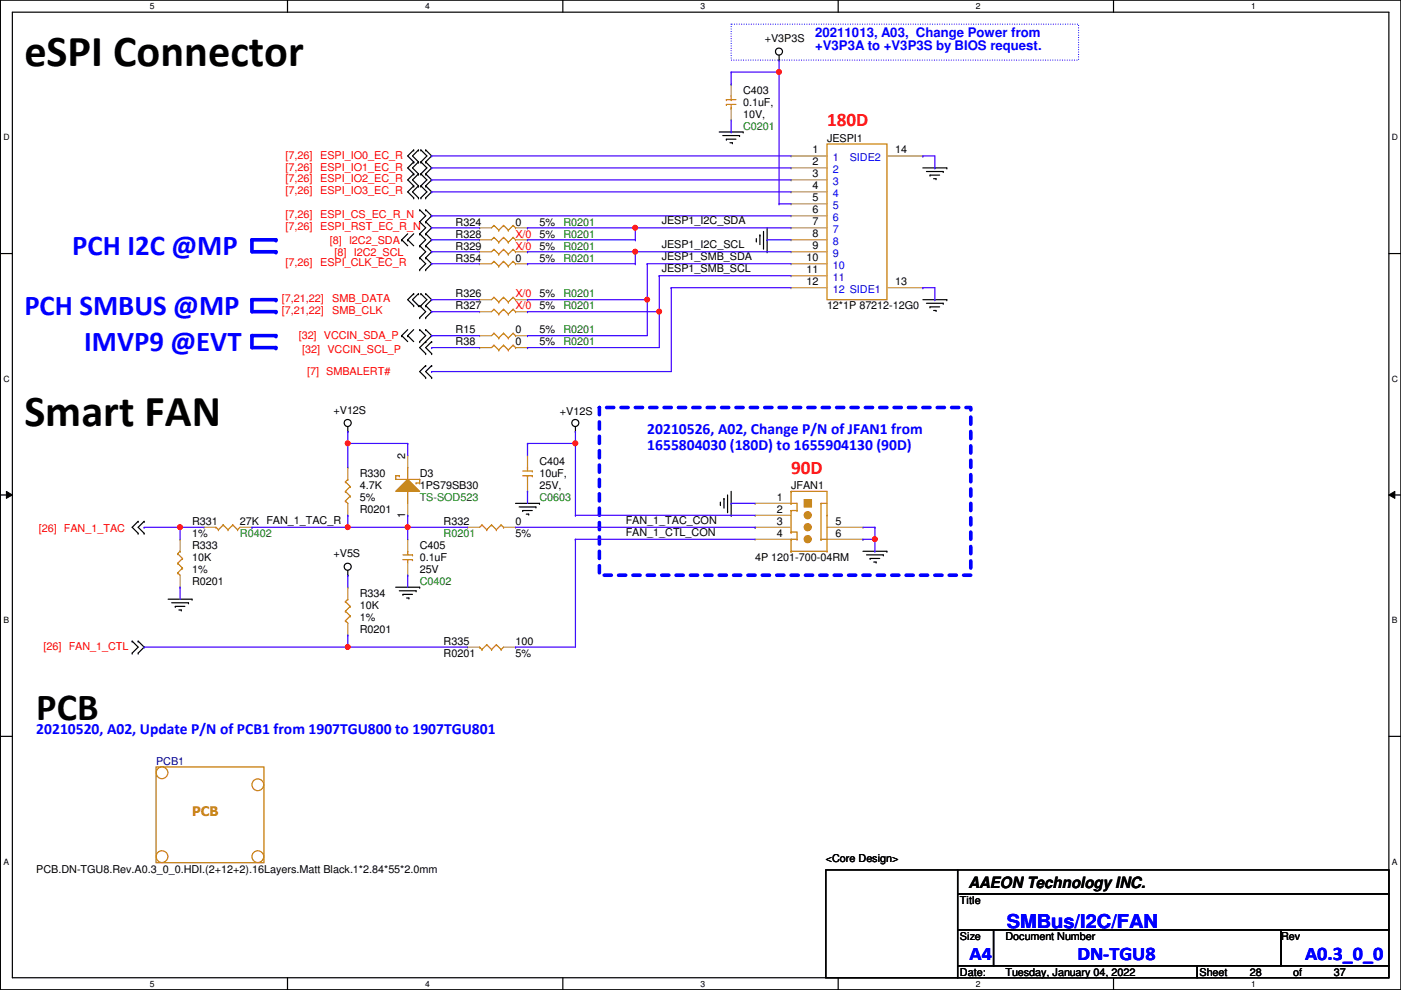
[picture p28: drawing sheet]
<svg xmlns="http://www.w3.org/2000/svg" width="297mm" height="210mm" viewBox="0 0 297 210" stroke-linecap="round" stroke-linejoin="round" font-family="sans-serif">
<defs><g id="words">
<g font-size="9.4">
<text x="5.2" y="14.1">eSPI Connector</text>
<text x="5.2" y="90.3">Smart FAN</text>
</g>
<text font-size="8.1" x="7.7" y="152.6">PCB</text>
<g font-size="6.1" fill="#00f">
<text x="15.3" y="54.1">PCH I2C @MP</text>
<text x="5.2" y="66.8">PCH SMBUS @MP</text>
<text x="17.9" y="74.4">IMVP9 @EVT</text>
</g>
<g font-size="4.1" fill="#f00">
<text x="175.3" y="26.8">180D</text>
<text x="167.7" y="100.4">90D</text>
</g>
<g font-size="4.1" fill="#00f">
<text x="213.4" y="196.8">SMBus/I2C/FAN</text>
<text x="205.6" y="203.5">A4</text>
<text x="228.4" y="203.5">DN-TGU8</text>
<text x="276.7" y="203.5">A0.3_0_0</text>
</g>
<g font-size="3.3" fill="#00f">
<text x="137.2" y="92.1">20210526, A02, Change P/N of JFAN1 from</text>
<text x="137.2" y="95.4">1655804030 (180D) to 1655904130 (90D)</text>
<text x="7.7" y="155.6">20210520, A02, Update P/N of PCB1 from 1907TGU800 to 1907TGU801</text>
</g>
<text font-size="3.3" x="205.3" y="188.3">AAEON Technology INC.</text>
<g font-size="2.8" fill="#00f">
<text x="172.8" y="7.7">20211013, A03, Change Power from</text>
<text x="172.8" y="10.6">+V3P3A to +V3P3S by BIOS request.</text>
</g>
<text font-size="2.8" fill="#cc8006" x="40.7" y="173">PCB</text>
<g font-size="2.3">
<text x="162.1" y="9">+V3P3S</text>
<text x="157.6" y="19.9">C403</text>
<text x="157.6" y="22.4">0.1uF,</text>
<text x="157.6" y="25">10V,</text>
<text x="172.3" y="32.5">1</text>
<text x="172.3" y="35.1">2</text>
<text x="175.3" y="30.1">JESPI1</text>
<text x="189.8" y="32.5">14</text>
<text x="172.3" y="37.6">3</text>
<text x="172.3" y="40.1">4</text>
<text x="96.6" y="47.8">R324</text>
<text x="109.3" y="47.8">0</text>
<text x="114.4" y="47.8">5%</text>
<text x="140.3" y="47.6">JESP1_I2C_SDA</text>
<text x="172.3" y="42.7">5</text>
<text x="172.3" y="45.2">6</text>
<text x="172.3" y="47.8">7</text>
<text x="96.6" y="50.4">R328</text>
<text x="96.6" y="52.9">R329</text>
<text x="114.4" y="50.4">5%</text>
<text x="114.4" y="52.9">5%</text>
<text x="140.3" y="52.7">JESP1_I2C_SCL</text>
<text x="172.3" y="50.3">8</text>
<text x="172.3" y="52.8">9</text>
<text x="96.6" y="55.5">R354</text>
<text x="109.3" y="55.5">0</text>
<text x="114.4" y="55.5">5%</text>
<text x="140.3" y="55.2">JESP1_SMB_SDA</text>
<text x="140.3" y="57.7">JESP1_SMB_SCL</text>
<text x="171" y="55.4">10</text>
<text x="171" y="57.9">11</text>
<text x="96.6" y="65.6">R327</text>
<text x="96.6" y="63.1">R326</text>
<text x="114.4" y="65.6">5%</text>
<text x="114.4" y="63.1">5%</text>
<text x="171" y="60.5">12</text>
<text x="175.3" y="65.6">12*1P 87212-12G0</text>
<text x="189.8" y="60.5">13</text>
<text x="96.6" y="70.7">R15</text>
<text x="109.3" y="70.7">0</text>
<text x="114.4" y="70.7">5%</text>
<text x="96.6" y="73.2">R38</text>
<text x="109.3" y="73.2">0</text>
<text x="114.4" y="73.2">5%</text>
<text x="70.7" y="87.7">+V12S</text>
<text x="118.7" y="88">+V12S</text>
<text x="76.3" y="101.2">R330</text>
<text x="85.9" y="97.3" transform="rotate(-90 85.9 97.3)">2</text>
<text x="89" y="101.2">D3</text>
<text x="114.4" y="98.6">C404</text>
<text x="114.4" y="101.2">10uF,</text>
<text x="76.3" y="103.7">4.7K</text>
<text x="76.3" y="106.3">5%</text>
<text x="89" y="103.7">1PS79SB30</text>
<text x="114.4" y="103.7">25V,</text>
<text x="164.7" y="106.2">1</text>
<text x="167.7" y="103.7">JFAN1</text>
<text x="40.7" y="111.3">R331</text>
<text x="40.7" y="113.9">1%</text>
<text x="50.9" y="111.3">27K FAN_1_TAC_R</text>
<text x="76.3" y="108.8">R0201</text>
<text x="85.9" y="109.8" transform="rotate(-90 85.9 109.8)">1</text>
<text x="94.1" y="111.3">R332</text>
<text x="109.3" y="111.3">0</text>
<text x="109.3" y="113.9">5%</text>
<text x="132.7" y="111.1">FAN_1_TAC_CON</text>
<text x="132.7" y="113.6">FAN_1_CTL_CON</text>
<text x="164.7" y="108.7">2</text>
<text x="164.7" y="111.3">3</text>
<text x="164.7" y="113.8">4</text>
<text x="177.1" y="111.3">5</text>
<text x="177.1" y="113.8">6</text>
<text x="40.7" y="116.4">R333</text>
<text x="40.7" y="119">10K</text>
<text x="70.7" y="118.2">+V5S</text>
<text x="89" y="116.4">C405</text>
<text x="89" y="119">0.1uF</text>
<text x="160.1" y="119">4P 1201-700-04RM</text>
<text x="40.7" y="124">R0201</text>
<text x="40.7" y="121.5">1%</text>
<text x="89" y="121.5">25V</text>
<text x="76.3" y="126.6">R334</text>
<text x="76.3" y="129.1">10K</text>
<text x="76.3" y="131.7">1%</text>
<text x="76.3" y="134.2">R0201</text>
<text x="94.1" y="136.7">R335</text>
<text x="109.3" y="136.7">100</text>
<text x="94.1" y="139.3">R0201</text>
<text x="109.3" y="139.3">5%</text>
<text x="7.7" y="185">PCB.DN-TGU8.Rev.A0.3_0_0.HDI.(2+12+2).16Layers.Matt Black.1*2.84*55*2.0mm</text>
<text x="175.1" y="182.7">&lt;Core Design&gt;</text>
<text x="203.5" y="191.6">Title</text>
<text x="203.5" y="199.2">Size</text>
<text x="213.2" y="199.2">Document Number</text>
<text x="271.6" y="199.2">Rev</text>
<text x="203.5" y="206.8">Date:</text>
<text x="213.2" y="206.8">Tuesday, January 04, 2022</text>
<text x="254.3" y="206.8">Sheet</text>
<text x="265" y="206.8">28</text>
<text x="274.1" y="206.8">of</text>
<text x="282.8" y="206.8">37</text>
</g>
<g font-size="2.3" fill="#008000">
<text x="157.6" y="27.5">C0201</text>
<text x="119.5" y="47.8">R0201</text>
<text x="119.5" y="50.4">R0201</text>
<text x="119.5" y="52.9">R0201</text>
<text x="119.5" y="55.5">R0201</text>
<text x="119.5" y="65.6">R0201</text>
<text x="119.5" y="63.1">R0201</text>
<text x="119.5" y="70.7">R0201</text>
<text x="119.5" y="73.2">R0201</text>
<text x="89" y="106.3">TS-SOD523</text>
<text x="114.4" y="106.3">C0603</text>
<text x="50.9" y="113.9">R0402</text>
<text x="94.1" y="113.9">R0201</text>
<text x="89" y="124">C0402</text>
</g>
<g font-size="2.3" fill="#f00">
<text x="60.5" y="33.6">[7,26]</text>
<text x="67.9" y="33.6">ESPI_IO0_EC_R</text>
<text x="60.5" y="36.2">[7,26]</text>
<text x="60.5" y="38.7">[7,26]</text>
<text x="60.5" y="41.2">[7,26]</text>
<text x="67.9" y="36.2">ESPI_IO1_EC_R</text>
<text x="67.9" y="38.7">ESPI_IO2_EC_R</text>
<text x="67.9" y="41.2">ESPI_IO3_EC_R</text>
<text x="60.5" y="46.3">[7,26]</text>
<text x="67.9" y="46.3">ESPI_CS_EC_R_N</text>
<text x="60.5" y="48.9">[7,26]</text>
<text x="67.9" y="48.9">ESPI_RST_EC_R_N</text>
<text x="69.9" y="51.6">[8] I2C2_SDA</text>
<text x="109.3" y="50.4">X/0</text>
<text x="109.3" y="52.9">X/0</text>
<text x="60.5" y="56.5">[7,26]</text>
<text x="67.9" y="56.5">ESPI_CLK_EC_R</text>
<text x="70.9" y="54.2">[8] I2C2_SCL</text>
<text x="59.8" y="64.1">[7,21,22]</text>
<text x="70.4" y="64.1">SMB_DATA</text>
<text x="109.3" y="65.6">X/0</text>
<text x="109.3" y="63.1">X/0</text>
<text x="59.8" y="66.6">[7,21,22]</text>
<text x="63.3" y="72">[32] VCCIN_SDA_P</text>
<text x="70.4" y="66.6">SMB_CLK</text>
<text x="64.1" y="74.8">[32] VCCIN_SCL_P</text>
<text x="65.1" y="79.6">[7] SMBALERT#</text>
<text x="8.2" y="112.9">[26] FAN_1_TAC</text>
<text x="9.2" y="137.8">[26] FAN_1_CTL</text>
</g>
<g font-size="2.3" fill="#00c">
<text x="176.6" y="34.1">1</text>
<text x="180.2" y="34.1">SIDE2</text>
<text x="176.6" y="36.7">2</text>
<text x="176.6" y="39.2">3</text>
<text x="176.6" y="41.7">4</text>
<text x="176.6" y="44.3">5</text>
<text x="176.6" y="46.8">6</text>
<text x="176.6" y="49.4">7</text>
<text x="176.6" y="51.9">8</text>
<text x="176.6" y="54.4">9</text>
<text x="176.6" y="57">10</text>
<text x="176.6" y="59.5">11</text>
<text x="176.6" y="62.1">12 SIDE1</text>
</g>
<text font-size="2.3" fill="#000080" x="33.1" y="162.1">PCB1</text>
<g font-size="1.8">
<text x="31.8" y="1.9">5</text>
<text x="90.1" y="1.9">4</text>
<text x="148.5" y="1.9">3</text>
<text x="206.9" y="1.9">2</text>
<text x="265.3" y="1.9">1</text>
<text x=".7" y="29.8">D</text>
<text x="295.1" y="29.8">D</text>
<text x=".7" y="80.9">C</text>
<text x="295.1" y="80.9">C</text>
<text x=".7" y="132.1">B</text>
<text x="295.1" y="132.1">B</text>
<text x=".7" y="183.3">A</text>
<text x="295.1" y="183.3">A</text>
<text x="31.8" y="209.2">5</text>
<text x="90.1" y="209.2">4</text>
<text x="148.5" y="209.2">3</text>
<text x="206.9" y="209.2">2</text>
<text x="265.3" y="209.2">1</text>
</g>
</g></defs>
<path d="M.1 0h296.9v209.8h-296.9zM2.6 2.6h291.9v204.7h-291.9z" fill="none" stroke="#000" stroke-width=".25"/>
<g fill="#fff">
<path d="M31.8 .3h1v2h-1z"/>
<path d="M31.8 207.6h1v1.9h-1z"/>
</g>
<path d="M61 0v2.6M61 207.3v2.5" fill="none" stroke="#000" stroke-width=".25"/>
<g fill="#fff">
<path d="M90.1 .3h1v2h-1z"/>
<path d="M90.1 207.6h1v1.9h-1z"/>
</g>
<path d="M119.3 0v2.6M119.3 207.3v2.5" fill="none" stroke="#000" stroke-width=".25"/>
<g fill="#fff">
<path d="M148.5 .3h1v2h-1z"/>
<path d="M148.5 207.6h1v1.9h-1z"/>
</g>
<path d="M177.7 0v2.6M177.7 207.3v2.5" fill="none" stroke="#000" stroke-width=".25"/>
<g fill="#fff">
<path d="M206.9 .3h1v2h-1z"/>
<path d="M206.9 207.6h1v1.9h-1z"/>
</g>
<path d="M236.1 0v2.6M236.1 207.3v2.5" fill="none" stroke="#000" stroke-width=".25"/>
<g fill="#fff">
<path d="M265.3 .3h.9v2h-.9z"/>
<path d="M265.3 207.6h.9v1.9h-.9z"/>
<path d="M.7 28.2h1.3v1.9h-1.3z"/>
<path d="M295.1 28.2h1.3v1.9h-1.3z"/>
<path d="M.7 79.3h1.3v2h-1.3z"/>
<path d="M295.1 79.3h1.3v2h-1.3z"/>
</g>
<path d="M.1 53.8h2.5M294.5 53.8h2.5" fill="none" stroke="#000" stroke-width=".25"/>
<g fill="#fff">
<path d="M.7 130.5h1.2v2h-1.2z"/>
<path d="M295.1 130.5h1.2v2h-1.2z"/>
</g>
<path d="M.1 104.9h2.5M294.5 104.9h2.5" fill="none" stroke="#000" stroke-width=".25"/>
<path d="M1.4 104.2l1.2 .7-1.2 .8zM294.5 104.9l1.2-.7v1.5z" fill="#000"/>
<path d="M1.4 104.2l1.2 .7-1.2 .8zM294.5 104.9l1.2-.7v1.5z" fill="none" stroke="#000" stroke-width=".21"/>
<g fill="#fff">
<path d="M.7 181.7h1.2v2h-1.2z"/>
<path d="M295.1 181.7h1.2v2h-1.2z"/>
</g>
<path d="M.1 156.1h2.5M294.5 156.1h2.5" fill="none" stroke="#000" stroke-width=".25"/>
<path d="M53.4 71.2h5.1" fill="none" stroke="#00f" stroke-width=".76"/>
<circle cx="58.5" cy="71.2" r=".38" fill="#00f"/>
<path d="M53.4 71.2v2.5" fill="none" stroke="#00f" stroke-width=".76"/>
<circle cx="53.4" cy="71.2" r=".38" fill="#00f"/>
<path d="M53.4 73.7h5.1" fill="none" stroke="#00f" stroke-width=".76"/>
<circle cx="58.5" cy="73.7" r=".38" fill="#00f"/>
<path d="M53.4 63.5h5.1" fill="none" stroke="#00f" stroke-width=".76"/>
<circle cx="58.5" cy="63.5" r=".38" fill="#00f"/>
<path d="M53.4 63.5v2.6" fill="none" stroke="#00f" stroke-width=".76"/>
<circle cx="53.4" cy="63.5" r=".38" fill="#00f"/>
<path d="M53.4 66.1h5.1" fill="none" stroke="#00f" stroke-width=".76"/>
<circle cx="58.5" cy="66.1" r=".38" fill="#00f"/>
<path d="M53.4 50.8h5.1" fill="none" stroke="#00f" stroke-width=".76"/>
<circle cx="58.5" cy="50.8" r=".38" fill="#00f"/>
<path d="M53.4 50.8v2.6" fill="none" stroke="#00f" stroke-width=".76"/>
<circle cx="53.4" cy="50.8" r=".38" fill="#00f"/>
<path d="M53.4 53.4h5.1" fill="none" stroke="#00f" stroke-width=".76"/>
<circle cx="58.5" cy="53.4" r=".38" fill="#00f"/>
<path d="M127.1 86.4h78.7v35.6h-78.7z" fill="none" stroke="#00f" stroke-width=".76" stroke-dasharray="1.5 1.5"/>
<path d="M155 5.1h73.7v7.6h-73.7z" fill="none" stroke="#00f" stroke-width=".25" stroke-dasharray="0 .5"/>
<g fill="none" stroke="#000" stroke-width=".25">
<path d="M165.2 12.7h.1M165.2 11.7v1M87.7 34.3h.1M87.7 31.8h.1M87.7 36.9h.1M87.7 39.4h.1M87.7 36.9l-1.3 1.2 1.3 1.3M87.7 31.8l-1.3 1.3 1.3 1.2M87.7 39.4l-1.3 1.3 1.3 1.3M87.7 34.3l-1.3 1.3 1.3 1.3M88.7 31.8h.1M88.7 34.3h.1"/>
<path d="M88.7 36.9h.1M88.7 39.4h.1M88.7 31.8l-1.2 1.3 1.2 1.2M88.7 34.3l-1.2 1.3 1.2 1.3M88.7 36.9l-1.2 1.2 1.2 1.3M88.7 39.4l-1.2 1.3 1.2 1.3M89.2 31.8h.1M89.2 34.3h.1M89.2 36.9h.1M89.2 39.4h.1M89.2 31.8l1.3 1.3-1.3 1.2M89.2 34.3l1.3 1.3-1.3 1.3"/>
<path d="M89.2 36.9l1.3 1.2-1.3 1.3M89.2 39.4l1.3 1.3-1.3 1.3M90.3 34.3h.1M90.3 31.8h.1M90.3 36.9h.1M90.3 39.4h.1M90.3 31.8l1.2 1.3-1.2 1.2M90.3 36.9l1.2 1.2-1.2 1.3M90.3 34.3l1.2 1.3-1.2 1.3M90.3 39.4l1.2 1.3-1.2 1.3M152.5 28h5.1M153.2 28.7h3.6"/>
<path d="M154 29.5h.1M154 29.5h2M154.8 30.3h.5M155.3 30.3h.1M156.8 28.7h.1M157.6 28h.1M195.7 35.6h5M196.4 36.4h3.6M197.2 37.1h.1M197.2 37.1h2M197.9 37.9h.6M198.5 37.9h.1"/>
<path d="M200 36.4h.1M200.7 35.6h.1M85.2 50.8h.1M85.2 50.8l1.2 1.3M86.4 50.8h.1M86.4 50.8l1.3 1.3M86.4 49.6l-1.2 1.2M87.7 42h.1M87.7 49.6l-1.3 1.2M88.7 42h.1M89 54.7h.1M89 57.2h.1"/>
<path d="M89 44.5h.1M89 47h.1M89 49.6h.1M89 52.1h.1M89 49.6l1.3 1.2-1.3 1.3M89 54.7l1.3 1.2-1.3 1.3M89 44.5l1.3 1.3-1.3 1.2M89 47l1.3 1.3-1.3 1.3M89 52.1l1.3 1.3-1.3 1.3M89.2 42h.1M90.3 57.2h.1M90.3 54.7h.1"/>
<path d="M90.3 42h.1M90.3 47h.1M90.3 44.5h.1M90.3 49.6h.1M90.3 52.1h.1M90.3 47l1.2 1.3-1.2 1.3M90.3 54.7l1.2 1.2-1.2 1.3M90.3 44.5l1.2 1.3-1.2 1.2M90.3 52.1l1.2 1.3-1.2 1.3M90.3 49.6l1.2 1.2-1.2 1.3M160.4 51.1h.1M160.4 50.6v.5"/>
<path d="M161.1 49.8h.1M161.1 49.8v2.1M161.9 52.6h.1M161.9 49.1v3.5M162.6 53.4h.1M162.6 48.3v5.1M85.2 71.2h.1M85.2 71.2l1.2 1.2M86.4 71.2h.1M86.4 69.9l-1.2 1.3M86.4 71.2l1.3 1.2M87.7 64.8h.1"/>
<path d="M87.7 62.3h.1M87.7 69.9l-1.3 1.3M87.7 62.3l-1.3 1.2 1.3 1.3M88.7 62.3h.1M88.7 64.8h.1M88.7 62.3l-1.2 1.2 1.2 1.3M89 64.8h.1M89 67.4h.1M89 72.4h.1M89 69.9h.1M89 64.8l1.3 1.3-1.3 1.3M89 69.9l1.3 1.3-1.3 1.2"/>
<path d="M89.2 62.3h.1M89.2 64.8h.1M89.2 62.3l1.3 1.2-1.3 1.3M90.3 77.5h.1M90.3 67.4h.1M90.3 64.8h.1M90.3 62.3h.1M90.3 69.9h.1M90.3 72.4h.1M90.3 75h.1M90.3 77.5l-1.3 1.3 1.3 1.3M90.3 64.8l1.2 1.3-1.2 1.3"/>
<path d="M90.3 62.3l1.2 1.2-1.2 1.3M90.3 69.9l1.2 1.3-2.5 2.5 1.3 1.3M91.5 77.5h.1M91.5 72.4h.1M91.5 75h.1M91.5 77.5l-1.2 1.3 1.2 1.3M91.5 72.4l-1.2 1.3 1.2 1.3M195.7 63.5h5M196.4 64.3h3.6M197.2 65.1h.1M197.2 65.1h2M197.9 65.8h.6"/>
<path d="M198.5 65.8h.1M200 64.3h.1M200.7 63.5h.1M73.7 91.5h.1M73.7 90.5v1M90.3 80.1h.1M91.5 80.1h.1M122 91.5h.1M122 90.5v1M29.3 110.5h.1M29.3 113.1h.1M29.3 110.5l-1.3 1.3 1.3 1.3"/>
<path d="M30.6 110.5h.1M30.6 113.1h.1M30.6 110.5l-1.3 1.3 1.3 1.3M109.3 106.7h5.1M110.1 107.5h3.5M110.8 108.2h.1M110.8 108.2h2.1M111.6 109h.5M112.1 109h.1M113.6 107.5h.1M114.4 106.7h.1M152.7 107h.1"/>
<path d="M152.7 106.5v.5M153.5 105.7h.1M153.5 105.7v2M154.3 108.5h.1M154.3 104.9v3.6M155 109.3h.1M155 104.2v5.1M183 116.9h5M183.7 117.6h3.6M184.5 118.4h.1M184.5 118.4h2M185.2 119.2h.6"/>
<path d="M185.8 119.2h.1M187.3 117.6h.1M188 116.9h.1M28 135.9h.1M28 138.5h.1M28 135.9l1.3 1.3-1.3 1.3M29.3 138.5h.1M29.3 135.9h.1M29.3 135.9l1.3 1.3-1.3 1.3M35.6 127h5.1M36.4 127.8h3.6M37.2 128.6h.1"/>
<path d="M37.2 128.6h2M37.9 129.3h.5M38.4 129.3h.1M40 127.8h.1M40.7 127h.1M73.7 122h.1M73.7 120.9v1.1M83.9 124.5h5.1M84.7 125.3h3.5M85.4 126h.1M85.4 126h2.1M86.2 126.8h.5"/>
<path d="M86.7 126.8h.1M88.2 125.3h.1M89 124.5h.1M175.1 184.4h27.9v22.9h-27.9zM203 184.4h91.5v5.1h-91.5zM203 189.5h91.5v7.6h-91.5zM203 197.1h7.6v7.7h-7.6zM210.6 197.1h61v7.7h-61zM271.6 197.1h22.9v7.7h-22.9zM203 204.8h50.8v2.5h-50.8zM253.8 204.8h40.7v2.5h-40.7z"/>
<circle cx="165.2" cy="10.9" r=".75"/>
<circle cx="73.7" cy="89.7" r=".75"/>
<circle cx="122" cy="89.7" r=".75"/>
<circle cx="73.7" cy="120.2" r=".75"/>
</g>
<g fill="none" stroke="#cc8006" stroke-width=".25">
<path d="M86.4 99.1h.1M86.4 99.1v2.5M45.8 111.8h.1M45.8 111.8l.5 .5M46.3 112.3h.1M47.3 111.3h.1M47.3 111.3l-1 1M47.3 111.3l1 1M48.3 112.3h.1M49.4 111.3h.1M49.4 111.3l1 1M49.4 111.3l-1.1 1"/>
<path d="M50.4 112.3h.1M50.9 111.8l-.5 .5M83.9 100.9h.1M83.9 100.9h.8M83.9 100.9v.7h5.1M84.7 100.9h.1M85.4 117.6h2.1M85.4 118.7h2.1M86.4 116.9h.1M86.4 118.7h.1M86.4 104.2h.1M86.4 104.2v2.5"/>
<path d="M86.4 116.9v.7M86.4 118.7v.7M87.5 117.6h.1M87.5 118.7h.1M88.2 102.4h.1M88.2 102.4h.8M89 102.4h.1M89 101.6h.1M89 101.6v.8"/>
</g>
<path d="M43.3 111.8h.1M43.3 111.8h2.5M50.9 111.8h2.5M53.4 111.8h.1M86.4 114.3h.1M86.4 114.3v2.6M86.4 119.4v2.6M86.4 122h.1" fill="none" stroke="#a84" stroke-width=".25"/>
<path d="M86.4 101.6l2.6 2.6h-5.1z" fill="#cc8006"/>
<g fill="none" stroke="#cc8006" stroke-width=".25">
<path d="M37.7 117.4h.1M37.7 119.4h.1M37.7 117.4l1 1M37.7 119.4l1 1M38.2 116.9h.1M38.2 116.9l-.5 .5M38.7 118.4h.1M38.7 118.4l-1 1M86.4 101.6l2.6 2.6h-5.1zM167.7 104.2h.1M167.7 116.9h.1M167.7 106.7h.1"/>
<path d="M167.7 108.2h.1M167.7 114.3h.1M167.7 112.8h.1M167.7 104.2h7.6v5.1M167.7 116.9h7.6M167.7 106.7h1.3v1.5M167.7 114.3h1.3M167.7 108.2h1.3M167.7 112.8h1.3M167.7 104.2v2.5M169 108.2h.1M174.1 106.7h.1"/>
<path d="M174.1 114.3h.1M174.1 106.7h1.2M174.1 114.3h1.2M174.1 106.7v7.6M175.3 109.3h.1M37.7 121.5h.1M37.7 121.5l.5 .5M38.7 120.4h.1M38.7 120.4l-1 1.1"/>
</g>
<path d="M86.4 96.6h.1M86.4 96.6v2.5M38.2 114.3h.1M38.2 114.3v2.6M86.4 109.3h.1M86.4 106.7v2.6M38.2 124.5h.1M38.2 122v2.5" fill="none" stroke="#a84" stroke-width=".25"/>
<path d="M170.5 106h1.5v1.5h-1.5z" fill-rule="evenodd" fill="#cc8006"/>
<path d="M170.5 106h1.5v1.5h-1.5z" fill="none" stroke="#cc8006" stroke-width=".25"/>
<circle cx="171.2" cy="109.2" r=".75" fill="#cc8006"/>
<circle cx="171.2" cy="109.2" r=".75" fill="none" stroke="#cc8006" stroke-width=".25"/>
<circle cx="171.2" cy="111.8" r=".75" fill="#cc8006"/>
<circle cx="171.2" cy="111.8" r=".75" fill="none" stroke="#cc8006" stroke-width=".25"/>
<circle cx="171.2" cy="114.3" r=".75" fill="#cc8006"/>
<g fill="none" stroke="#cc8006" stroke-width=".25">
<path d="M154 22.1h.1M154 21.1h.1M154 22.1h2M154 21.1h2M155 22.9h.1M155 21.1h.1M155 20.4v.7M155 22.1v.8M175.3 30.5h12.7v33h-12.7zM104.7 50.3h.1M104.7 52.9h.1M104.7 55.4h.1"/>
<path d="M104.7 47.8h.1M104.7 50.3l-.5 .5M104.7 50.3l1 1.1M104.7 52.9l-.5 .5M104.7 52.9l1 1M104.7 55.4l-.5 .5M104.7 55.4l1 1M104.7 47.8l-.5 .5M104.7 47.8l1 1M105.7 51.4h.1M105.7 53.9h.1M105.7 56.4h.1"/>
<path d="M105.7 48.8h.1M106.8 50.3h.1M106.8 52.9h.1M106.8 55.4h.1M106.8 47.8h.1M106.8 50.3l-1.1 1.1M106.8 50.3l1 1.1M106.8 52.9l-1.1 1M106.8 52.9l1 1M106.8 55.4l-1.1 1M106.8 55.4l1 1M106.8 47.8l-1.1 1"/>
<path d="M106.8 47.8l1 1M107.8 51.4h.1M107.8 53.9h.1M107.8 56.4h.1M107.8 48.8h.1M108.8 50.3h.1M108.8 52.9h.1M108.8 55.4h.1M108.8 47.8h.1M108.8 50.3l-1 1.1M108.8 50.3l.5 .5M108.8 52.9l-1 1"/>
<path d="M108.8 52.9l.5 .5M108.8 55.4l-1 1M108.8 55.4l.5 .5M108.8 47.8l-1 1M108.8 47.8l.5 .5M109.3 50.8h.1M109.3 53.4h.1M109.3 55.9h.1M109.3 48.3h.1M104.7 65.6h.1M104.7 70.7h.1M104.7 73.2h.1"/>
<path d="M104.7 63h.1M104.7 70.7l-.5 .5M104.7 65.6l-.5 .5M104.7 65.6l1 1M104.7 70.7l1 1M104.7 73.2l-.5 .5M104.7 73.2l1 1M104.7 63l-.5 .5M104.7 63l1 1.1M105.7 66.6h.1M105.7 71.7h.1M105.7 74.2h.1"/>
<path d="M105.7 64.1h.1M106.8 65.6h.1M106.8 70.7h.1M106.8 73.2h.1M106.8 63h.1M106.8 70.7l-1.1 1M106.8 65.6l-1.1 1M106.8 65.6l1 1M106.8 70.7l1 1M106.8 73.2l-1.1 1M106.8 73.2l1 1M106.8 63l-1.1 1.1"/>
<path d="M106.8 63l1 1.1M107.8 66.6h.1M107.8 71.7h.1M107.8 74.2h.1M107.8 64.1h.1M108.8 65.6h.1M108.8 70.7h.1M108.8 73.2h.1M108.8 63h.1M108.8 70.7l-1 1M108.8 65.6l-1 1M108.8 65.6l.5 .5"/>
<path d="M108.8 70.7l.5 .5M108.8 73.2l-1 1M108.8 73.2l.5 .5M108.8 63l-1 1.1M108.8 63l.5 .5M109.3 66.1h.1M109.3 71.2h.1M109.3 73.7h.1M109.3 63.5h.1M110.8 99.9h2.1M111.8 99.1h.1M111.8 99.1v.8"/>
<path d="M112.9 99.9h.1M73.2 102.2h.1M73.2 106.2h.1M73.2 104.2h.1M73.2 102.2l1 1M73.2 106.2l.5 .5M73.2 104.2l1 1M73.7 101.6h.1M73.7 101.6l-.5 .6M74.2 105.2h.1M74.2 103.2h.1M74.2 105.2l-1 1"/>
<path d="M74.2 103.2l-1 1M102.2 111.3h.1M102.2 111.3l-.5 .5M102.2 111.3l1 1M103.2 112.3h.1M104.2 111.3h.1M104.2 111.3l-1 1M104.2 111.3l1 1M105.2 112.3h.1M106.3 111.3h.1M106.3 111.3l-1.1 1M106.3 111.3l.5 .5"/>
<path d="M106.8 111.8h.1M110.8 100.9h2.1M111.8 100.9h.1M111.8 100.9v.7M112.9 100.9h.1M167.7 116.9h.1M167.7 112.8h.1M167.7 108.2v4.6M167.7 114.3v2.6M169 114.3h.1M169 112.8v1.5M175.3 116.9h.1"/>
<path d="M175.3 109.3v7.6M73.2 127.6h.1M73.2 131.6h.1M73.2 129.6h.1M73.2 127.6l1 1M73.2 131.6l.5 .5M73.2 129.6l1 1M73.7 127h.1M73.7 127l-.5 .6M74.2 130.6h.1M74.2 128.6h.1M74.2 130.6l-1 1"/>
<path d="M74.2 128.6l-1 1M101.7 137.2h.1M101.7 137.2l.5 .5M102.2 137.7h.1M103.2 136.7h.1M103.2 136.7l-1 1M103.2 136.7l1 1M104.2 137.7h.1M105.2 136.7h.1M105.2 136.7l1.1 1M105.2 136.7l-1 1M106.3 137.7h.1"/>
<path d="M106.8 137.2l-.5 .5M33.1 162.6h22.9v20.3h-22.9z"/>
<circle cx="171.2" cy="114.3" r=".75"/>
<circle cx="34.3" cy="163.8" r="1.25"/>
<circle cx="54.7" cy="166.4" r="1.25"/>
<circle cx="34.3" cy="181.6" r="1.25"/>
<circle cx="54.7" cy="181.6" r="1.25"/>
</g>
<g fill="none" stroke="#a84" stroke-width=".25">
<path d="M155 17.8h.1M155 17.8v2.6M155 25.4h.1M155 22.9v2.5M167.7 33.1h.1M167.7 35.6h.1M167.7 38.1h.1M167.7 33.1h7.6M167.7 35.6h7.6M167.7 38.1h7.6M188 33.1h7.7M195.7 33.1h.1"/>
<path d="M101.7 50.8h.1M101.7 53.4h.1M101.7 55.9h.1M101.7 48.3h.1M101.7 50.8h2.5M101.7 53.4h2.5M101.7 55.9h2.5M101.7 48.3h2.5M109.3 50.8h2.5M109.3 53.4h2.5M109.3 55.9h2.5M109.3 48.3h2.5"/>
<path d="M111.8 50.8h.1M111.8 53.4h.1M111.8 55.9h.1M111.8 48.3h.1M167.7 40.7h.1M167.7 43.2h.1M167.7 45.8h.1M167.7 48.3h.1M167.7 50.8h.1M167.7 53.4h.1M167.7 55.9h.1M167.7 58.5h.1"/>
<path d="M167.7 50.8h7.6M167.7 53.4h7.6M167.7 55.9h7.6M167.7 40.7h7.6M167.7 43.2h7.6M167.7 45.8h7.6M167.7 48.3h7.6M167.7 58.5h7.6M101.7 66.1h.1M101.7 71.2h.1M101.7 73.7h.1M101.7 63.5h.1"/>
<path d="M101.7 66.1h2.5M101.7 71.2h2.5M101.7 73.7h2.5M101.7 63.5h2.5M109.3 66.1h2.5M109.3 71.2h2.5M109.3 73.7h2.5M109.3 63.5h2.5M111.8 66.1h.1M111.8 71.2h.1M111.8 73.7h.1M111.8 63.5h.1"/>
<path d="M167.7 61h.1M167.7 61h7.6M188 61h7.7M195.7 61h.1M73.7 99.1h.1M73.7 99.1v2.5M111.8 96.6h.1M111.8 96.6v2.5M73.7 109.3h.1M73.7 106.7v2.6M99.1 111.8h.1M99.1 111.8h2.6"/>
<path d="M106.8 111.8h2.5M109.3 111.8h.1M111.8 104.2h.1M111.8 101.6v2.6M160.1 106.7h.1M160.1 109.3h.1M160.1 111.8h.1M160.1 114.3h.1M160.1 106.7h7.6M160.1 109.3h7.6M160.1 111.8h7.6M160.1 114.3h7.6"/>
<path d="M175.3 111.8h7.7M175.3 114.3h7.7M183 111.8h.1M183 114.3h.1M73.7 134.7h.1M73.7 124.5h.1M73.7 124.5v2.5M73.7 132.1v2.6M99.1 137.2h.1M99.1 137.2h2.6M106.8 137.2h2.5M109.3 137.2h.1"/>
</g>
<path d="M111.8 94h.1M111.8 94h10.2M109.3 111.8h50.8M155 106.7h.1M155 106.7h5.1M160.1 111.8h.1M73.7 137.2h.1M73.7 137.2h25.4" fill="none" stroke="#4200ff" stroke-width=".25"/>
<circle cx="73.7" cy="137.2" r=".49" fill="#f00"/>
<circle cx="73.7" cy="137.2" r=".49" fill="none" stroke="#f00" stroke-width=".25"/>
<path d="M122 94h.1M122 94v15.3M30.6 137.2h.1M73.7 134.7h.1M73.7 134.7v2.5h-43.1M109.3 137.2h.1M109.3 137.2h12.7" fill="none" stroke="#4200ff" stroke-width=".25"/>
<circle cx="122" cy="94" r=".49" fill="#f00"/>
<circle cx="122" cy="94" r=".49" fill="none" stroke="#f00" stroke-width=".25"/>
<g fill="none" stroke="#4200ff" stroke-width=".25">
<path d="M73.7 94h.1M73.7 94h12.7M111.8 94h.1M111.8 94v2.6M122 91.5h.1M122 91.5v2.5M86.4 111.8h.1M86.4 111.8v2.5M111.8 104.2h.1M111.8 104.2v2.5M122 109.3h.1M122 109.3h38.1"/>
<path d="M86.4 122h.1M86.4 122v2.5"/>
</g>
<circle cx="73.7" cy="94" r=".49" fill="#f00"/>
<circle cx="73.7" cy="94" r=".49" fill="none" stroke="#f00" stroke-width=".25"/>
<path d="M73.7 91.5h.1M73.7 91.5v2.5M73.7 111.8h.1M73.7 111.8h25.4M86.4 109.3h.1M86.4 111.8h.1M86.4 109.3v2.5" fill="none" stroke="#4200ff" stroke-width=".25"/>
<circle cx="86.4" cy="111.8" r=".49" fill="#f00"/>
<circle cx="86.4" cy="111.8" r=".49" fill="none" stroke="#f00" stroke-width=".25"/>
<circle cx="73.7" cy="111.8" r=".49" fill="#f00"/>
<circle cx="73.7" cy="111.8" r=".49" fill="none" stroke="#f00" stroke-width=".25"/>
<path d="M38.2 111.8h.1M38.2 111.8h5.1M53.4 111.8h.1M73.7 109.3h.1M73.7 109.3v2.5h-20.3" fill="none" stroke="#4200ff" stroke-width=".25"/>
<circle cx="38.2" cy="111.8" r=".49" fill="#f00"/>
<circle cx="38.2" cy="111.8" r=".49" fill="none" stroke="#f00" stroke-width=".25"/>
<g fill="none" stroke="#4200ff" stroke-width=".25">
<path d="M91.5 63.5h.1M91.5 63.5h10.2M111.8 63.5h.1M111.8 63.5h25.4M30.6 111.8h.1M30.6 111.8h7.6M38.2 111.8h.1M38.2 111.8v2.5M122 114.3h.1M122 114.3v22.9M122 114.3h38.1M38.2 124.5h.1"/>
<path d="M38.2 124.5v2.5"/>
</g>
<circle cx="137.2" cy="63.5" r=".49" fill="#f00"/>
<circle cx="137.2" cy="63.5" r=".49" fill="none" stroke="#f00" stroke-width=".25"/>
<path d="M91.5 78.8h.1M91.5 66.1h.1M91.5 78.8h50.8M91.5 66.1h10.2M111.8 66.1h.1M111.8 66.1h28" fill="none" stroke="#4200ff" stroke-width=".25"/>
<circle cx="139.8" cy="66.1" r=".49" fill="#f00"/>
<circle cx="139.8" cy="66.1" r=".49" fill="none" stroke="#f00" stroke-width=".25"/>
<g fill="none" stroke="#4200ff" stroke-width=".25">
<path d="M155 15.3h.1M155 17.8h.1M155 15.3v2.5M155 15.3h10.2M165.2 15.3h.1M165.2 12.7v30.5M91.5 33.1h.1M91.5 35.6h.1M91.5 38.1h.1M91.5 33.1h76.2M91.5 35.6h76.2M91.5 38.1h76.2"/>
<path d="M155 28h.1M155 25.4v2.6M195.7 33.1h.1M195.7 33.1h2.5v2.5M198.2 35.6h.1M91.5 48.3h.1M91.5 40.7h.1M91.5 45.8h.1M91.5 48.3h10.2M91.5 40.7h76.2M91.5 45.8h76.2M111.8 48.3h.1"/>
<path d="M111.8 48.3h22.9M137.2 55.9h.1M137.2 55.9h30.5M139.8 58.5h.1M139.8 58.5h27.9M162.6 50.8h.1M162.6 50.8h5.1M165.2 43.2h.1M165.2 43.2h2.5M137.2 63.5h.1M137.2 63.5v7.7M139.8 66.1h.1"/>
<path d="M139.8 66.1v7.6M142.3 61h.1M142.3 61v17.8M142.3 61h25.4M195.7 61h.1M195.7 61h2.5v2.5M198.2 63.5h.1M73.7 122h.1M73.7 122v2.5"/>
</g>
<circle cx="165.2" cy="15.3" r=".49" fill="#f00"/>
<circle cx="165.2" cy="15.3" r=".49" fill="none" stroke="#f00" stroke-width=".25"/>
<g fill="none" stroke="#4200ff" stroke-width=".25">
<path d="M91.5 50.8h.1M91.5 53.4h.1M91.5 50.8h10.2M91.5 53.4h10.2M134.7 53.4h.1M134.7 53.4h33M137.2 55.9h.1M137.2 55.9v7.6M139.8 58.5h.1M139.8 58.5v7.6M91.5 71.2h.1M91.5 73.7h.1"/>
<path d="M91.5 71.2h10.2M91.5 73.7h10.2M111.8 71.2h.1M111.8 73.7h.1M111.8 71.2h25.4M111.8 73.7h28M73.7 94h.1M73.7 94v5.1M86.4 94h.1M86.4 94v2.6"/>
</g>
<circle cx="134.7" cy="53.4" r=".49" fill="#f00"/>
<circle cx="134.7" cy="53.4" r=".49" fill="none" stroke="#f00" stroke-width=".25"/>
<g fill="none" stroke="#4200ff" stroke-width=".25">
<path d="M91.5 55.9h.1M91.5 55.9h10.2M111.8 53.4h.1M111.8 55.9h.1M111.8 50.8h.1M111.8 53.4h22.9v2.5M111.8 55.9h22.9M111.8 50.8h22.9M134.7 55.9h.1M134.7 50.8h.1M134.7 48.3h.1M134.7 48.3v2.5"/>
<path d="M134.7 48.3h33"/>
</g>
<circle cx="134.7" cy="48.3" r=".49" fill="#f00"/>
<circle cx="134.7" cy="48.3" r=".49" fill="none" stroke="#f00" stroke-width=".25"/>
<path d="M183 114.3h.1M183 111.8h2.5M183 114.3h2.5M185.5 111.8h.1M185.5 114.3h.1M185.5 111.8v2.5" fill="none" stroke="#4200ff" stroke-width=".25"/>
<circle cx="185.5" cy="114.3" r=".49" fill="#f00"/>
<circle cx="185.5" cy="114.3" r=".49" fill="none" stroke="#f00" stroke-width=".25"/>
<path d="M185.5 116.9h.1M185.5 114.3v2.6" fill="none" stroke="#4200ff" stroke-width=".25"/>
<circle cx="73.7" cy="137.2" r=".49" fill="#f00"/>
<circle cx="73.7" cy="137.2" r=".49" fill="none" stroke="#f00" stroke-width=".25"/>
<circle cx="122" cy="94" r=".49" fill="#f00"/>
<circle cx="122" cy="94" r=".49" fill="none" stroke="#f00" stroke-width=".25"/>
<circle cx="73.7" cy="94" r=".49" fill="#f00"/>
<circle cx="73.7" cy="94" r=".49" fill="none" stroke="#f00" stroke-width=".25"/>
<circle cx="86.4" cy="111.8" r=".49" fill="#f00"/>
<circle cx="86.4" cy="111.8" r=".49" fill="none" stroke="#f00" stroke-width=".25"/>
<circle cx="73.7" cy="111.8" r=".49" fill="#f00"/>
<circle cx="73.7" cy="111.8" r=".49" fill="none" stroke="#f00" stroke-width=".25"/>
<circle cx="38.2" cy="111.8" r=".49" fill="#f00"/>
<circle cx="38.2" cy="111.8" r=".49" fill="none" stroke="#f00" stroke-width=".25"/>
<circle cx="137.2" cy="63.5" r=".49" fill="#f00"/>
<circle cx="137.2" cy="63.5" r=".49" fill="none" stroke="#f00" stroke-width=".25"/>
<circle cx="139.8" cy="66.1" r=".49" fill="#f00"/>
<circle cx="139.8" cy="66.1" r=".49" fill="none" stroke="#f00" stroke-width=".25"/>
<circle cx="165.2" cy="15.3" r=".49" fill="#f00"/>
<circle cx="165.2" cy="15.3" r=".49" fill="none" stroke="#f00" stroke-width=".25"/>
<circle cx="134.7" cy="53.4" r=".49" fill="#f00"/>
<circle cx="134.7" cy="53.4" r=".49" fill="none" stroke="#f00" stroke-width=".25"/>
<circle cx="134.7" cy="48.3" r=".49" fill="#f00"/>
<circle cx="134.7" cy="48.3" r=".49" fill="none" stroke="#f00" stroke-width=".25"/>
<circle cx="185.5" cy="114.3" r=".49" fill="#f00"/>
<circle cx="185.5" cy="114.3" r=".49" fill="none" stroke="#f00" stroke-width=".25"/>
<use href="#words"/>
</svg>
